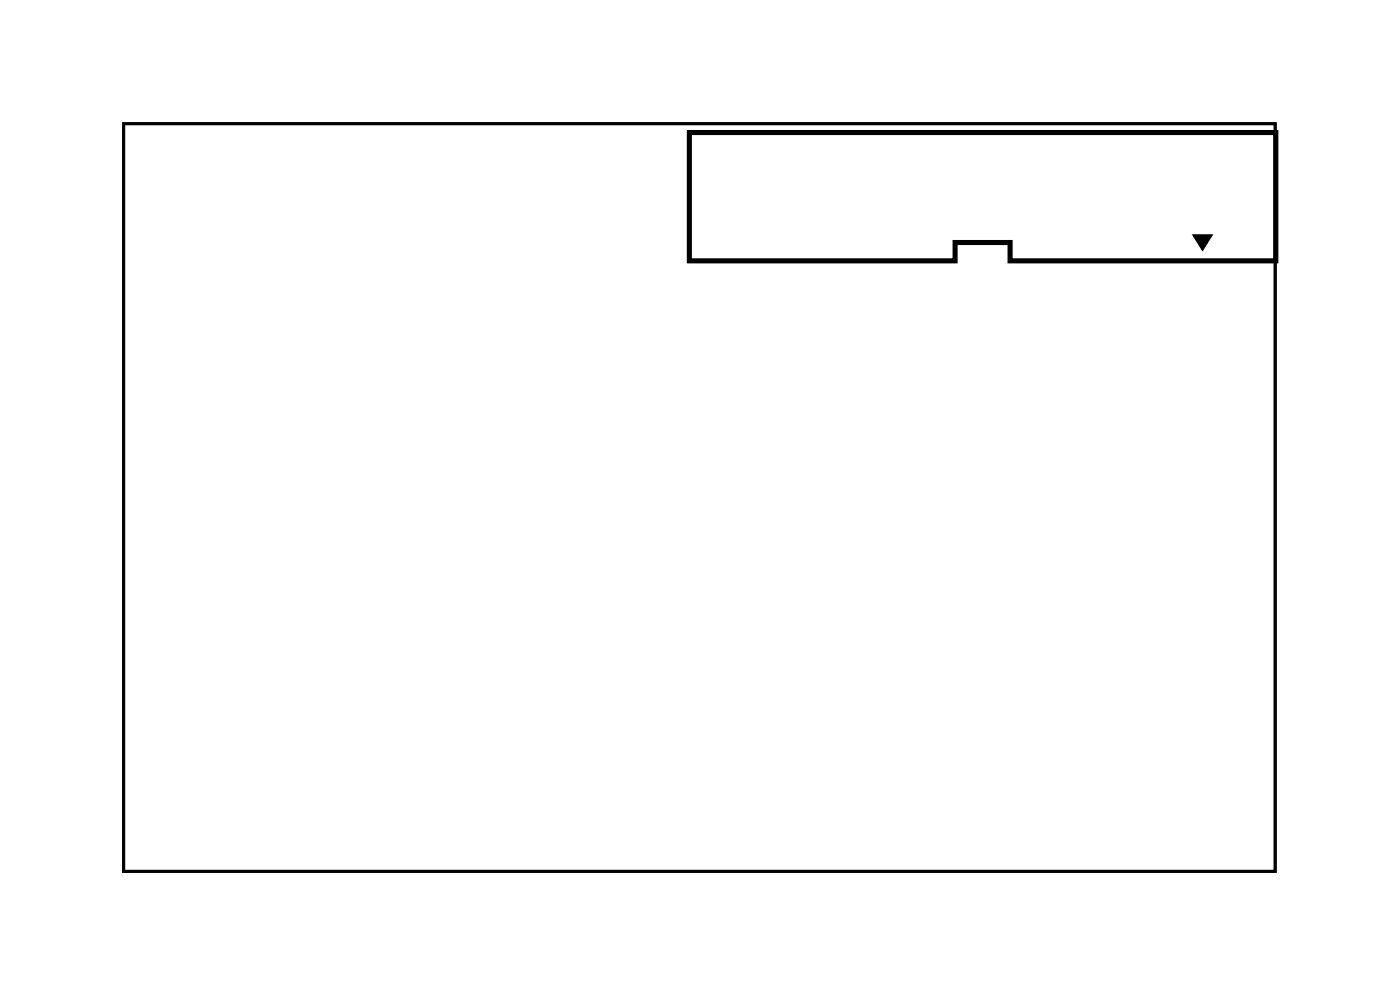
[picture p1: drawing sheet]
<svg xmlns="http://www.w3.org/2000/svg" width="97mm" height="69mm" viewBox="0 0 97 69" stroke-linecap="round" stroke-linejoin="round" font-family="sans-serif">
<path d="M8.6 8.6h79.8v51.8h-79.8z" fill="none" stroke="#000" stroke-width=".2"/>
<path d="M8.6 8.6h79.8v51.8h-79.8z" fill="none" stroke="#000" stroke-width=".07"/>
<path d="M47.8 9.2h40.6v8.9h-18.4v-1.3h-3.8v1.3h-18.4z" fill="none" stroke="#000" stroke-width=".35"/>
<path d="M82.7 16.3h1.3l-.7 1z" fill="#000"/>
<path d="M82.7 16.3h1.3l-.7 1z" fill="none" stroke="#000" stroke-width=".13"/>
<circle cx="68.7" cy="38" r=".7" fill="#fff"/>
<circle cx="68.7" cy="38" r=".7" fill="none" stroke="#fff" stroke-width=".76" stroke-linecap="butt"/>
<circle cx="68.7" cy="48.2" r=".7" fill="#fff"/>
<circle cx="68.7" cy="48.2" r=".7" fill="none" stroke="#fff" stroke-width=".76" stroke-linecap="butt"/>
<circle cx="59.5" cy="37.9" r=".7" fill="#fff"/>
<circle cx="59.5" cy="37.9" r=".7" fill="none" stroke="#fff" stroke-width=".76" stroke-linecap="butt"/>
<circle cx="59.5" cy="48.1" r=".7" fill="#fff"/>
<circle cx="59.5" cy="48.1" r=".7" fill="none" stroke="#fff" stroke-width=".76" stroke-linecap="butt"/>
<circle cx="59.5" cy="53.4" r=".6" fill="#fff"/>
<circle cx="59.5" cy="53.4" r=".6" fill="none" stroke="#fff" stroke-width=".65" stroke-linecap="butt"/>
<path d="M58.9 52.8h1.2v1.2h-1.2z" fill="#fff"/>
<path d="M58.9 52.8h1.2v1.2h-1.2z" fill="none" stroke="#fff" stroke-width=".65" stroke-linecap="butt"/>
<circle cx="59.5" cy="55.9" r=".6" fill="#fff"/>
<circle cx="59.5" cy="55.9" r=".6" fill="none" stroke="#fff" stroke-width=".65" stroke-linecap="butt"/>
<circle cx="68.5" cy="53.4" r=".6" fill="#fff"/>
<circle cx="68.5" cy="53.4" r=".6" fill="none" stroke="#fff" stroke-width=".65" stroke-linecap="butt"/>
<path d="M67.9 52.8h1.2v1.2h-1.2z" fill="#fff"/>
<path d="M67.9 52.8h1.2v1.2h-1.2z" fill="none" stroke="#fff" stroke-width=".65" stroke-linecap="butt"/>
<circle cx="68.5" cy="55.9" r=".6" fill="#fff"/>
<circle cx="68.5" cy="55.9" r=".6" fill="none" stroke="#fff" stroke-width=".65" stroke-linecap="butt"/>
<circle cx="31.2" cy="12.9" r=".74" fill="#fff"/>
<circle cx="31.2" cy="12.9" r=".74" fill="none" stroke="#fff" stroke-width=".76" stroke-linecap="butt"/>
<circle cx="28.6" cy="12.9" r=".74" fill="#fff"/>
<circle cx="28.6" cy="12.9" r=".74" fill="none" stroke="#fff" stroke-width=".76" stroke-linecap="butt"/>
<circle cx="26.1" cy="12.9" r=".74" fill="#fff"/>
<circle cx="26.1" cy="12.9" r=".74" fill="none" stroke="#fff" stroke-width=".76" stroke-linecap="butt"/>
<circle cx="23.5" cy="12.9" r=".74" fill="#fff"/>
<circle cx="23.5" cy="12.9" r=".74" fill="none" stroke="#fff" stroke-width=".76" stroke-linecap="butt"/>
<circle cx="21" cy="12.9" r=".74" fill="#fff"/>
<circle cx="21" cy="12.9" r=".74" fill="none" stroke="#fff" stroke-width=".76" stroke-linecap="butt"/>
<circle cx="18.5" cy="12.9" r=".74" fill="#fff"/>
<circle cx="18.5" cy="12.9" r=".74" fill="none" stroke="#fff" stroke-width=".76" stroke-linecap="butt"/>
<circle cx="15.9" cy="12.9" r=".74" fill="#fff"/>
<circle cx="15.9" cy="12.9" r=".74" fill="none" stroke="#fff" stroke-width=".76" stroke-linecap="butt"/>
<circle cx="13.4" cy="12.9" r=".74" fill="#fff"/>
<circle cx="13.4" cy="12.9" r=".74" fill="none" stroke="#fff" stroke-width=".76" stroke-linecap="butt"/>
<circle cx="78.2" cy="14.9" r=".64" fill="#fff"/>
<circle cx="78.2" cy="14.9" r=".64" fill="none" stroke="#fff" stroke-width=".76"/>
<circle cx="75.7" cy="14.9" r=".64" fill="#fff"/>
<circle cx="75.7" cy="14.9" r=".64" fill="none" stroke="#fff" stroke-width=".76"/>
<circle cx="73.2" cy="14.9" r=".64" fill="#fff"/>
<circle cx="73.2" cy="14.9" r=".64" fill="none" stroke="#fff" stroke-width=".76"/>
<circle cx="65.5" cy="14.9" r=".64" fill="#fff"/>
<circle cx="65.5" cy="14.9" r=".64" fill="none" stroke="#fff" stroke-width=".76"/>
<circle cx="63" cy="14.9" r=".64" fill="#fff"/>
<circle cx="63" cy="14.9" r=".64" fill="none" stroke="#fff" stroke-width=".76"/>
<circle cx="60.5" cy="14.9" r=".64" fill="#fff"/>
<circle cx="60.5" cy="14.9" r=".64" fill="none" stroke="#fff" stroke-width=".76"/>
<circle cx="70.6" cy="14.9" r=".64" fill="#fff"/>
<circle cx="70.6" cy="14.9" r=".64" fill="none" stroke="#fff" stroke-width=".76"/>
<circle cx="68.1" cy="14.9" r=".64" fill="#fff"/>
<circle cx="68.1" cy="14.9" r=".64" fill="none" stroke="#fff" stroke-width=".76"/>
<circle cx="55.4" cy="14.9" r=".64" fill="#fff"/>
<circle cx="55.4" cy="14.9" r=".64" fill="none" stroke="#fff" stroke-width=".76"/>
<circle cx="52.8" cy="14.9" r=".64" fill="#fff"/>
<circle cx="52.8" cy="14.9" r=".64" fill="none" stroke="#fff" stroke-width=".76"/>
<circle cx="57.9" cy="14.9" r=".64" fill="#fff"/>
<circle cx="57.9" cy="14.9" r=".64" fill="none" stroke="#fff" stroke-width=".76"/>
<circle cx="78.2" cy="12.4" r=".64" fill="#fff"/>
<circle cx="78.2" cy="12.4" r=".64" fill="none" stroke="#fff" stroke-width=".76"/>
<circle cx="75.7" cy="12.4" r=".64" fill="#fff"/>
<circle cx="75.7" cy="12.4" r=".64" fill="none" stroke="#fff" stroke-width=".76"/>
<circle cx="73.2" cy="12.4" r=".64" fill="#fff"/>
<circle cx="73.2" cy="12.4" r=".64" fill="none" stroke="#fff" stroke-width=".76"/>
<circle cx="65.5" cy="12.4" r=".64" fill="#fff"/>
<circle cx="65.5" cy="12.4" r=".64" fill="none" stroke="#fff" stroke-width=".76"/>
<circle cx="63" cy="12.4" r=".64" fill="#fff"/>
<circle cx="63" cy="12.4" r=".64" fill="none" stroke="#fff" stroke-width=".76"/>
<circle cx="60.5" cy="12.4" r=".64" fill="#fff"/>
<circle cx="60.5" cy="12.4" r=".64" fill="none" stroke="#fff" stroke-width=".76"/>
<circle cx="70.6" cy="12.4" r=".64" fill="#fff"/>
<circle cx="70.6" cy="12.4" r=".64" fill="none" stroke="#fff" stroke-width=".76"/>
<circle cx="68.1" cy="12.4" r=".64" fill="#fff"/>
<circle cx="68.1" cy="12.4" r=".64" fill="none" stroke="#fff" stroke-width=".76"/>
<circle cx="55.4" cy="12.4" r=".64" fill="#fff"/>
<circle cx="55.4" cy="12.4" r=".64" fill="none" stroke="#fff" stroke-width=".76"/>
<circle cx="52.8" cy="12.4" r=".64" fill="#fff"/>
<circle cx="52.8" cy="12.4" r=".64" fill="none" stroke="#fff" stroke-width=".76"/>
<circle cx="57.9" cy="12.4" r=".64" fill="#fff"/>
<circle cx="57.9" cy="12.4" r=".64" fill="none" stroke="#fff" stroke-width=".76"/>
<circle cx="83.3" cy="12.4" r=".64" fill="#fff"/>
<circle cx="83.3" cy="12.4" r=".64" fill="none" stroke="#fff" stroke-width=".76"/>
<circle cx="80.8" cy="12.4" r=".64" fill="#fff"/>
<circle cx="80.8" cy="12.4" r=".64" fill="none" stroke="#fff" stroke-width=".76"/>
<path d="M82.7 14.3h1.3v1.2h-1.3z" fill="#fff"/>
<path d="M82.7 14.3h1.3v1.2h-1.3z" fill="none" stroke="#fff" stroke-width=".76"/>
<circle cx="83.3" cy="14.9" r=".64" fill="#fff"/>
<circle cx="83.3" cy="14.9" r=".64" fill="none" stroke="#fff" stroke-width=".76"/>
<circle cx="80.8" cy="14.9" r=".64" fill="#fff"/>
<circle cx="80.8" cy="14.9" r=".64" fill="none" stroke="#fff" stroke-width=".76"/>
<circle cx="31.5" cy="35.4" r=".7" fill="#fff"/>
<circle cx="31.5" cy="35.4" r=".7" fill="none" stroke="#fff" stroke-width=".76" stroke-linecap="butt"/>
<circle cx="31.5" cy="47.4" r=".7" fill="#fff"/>
<circle cx="31.5" cy="47.4" r=".7" fill="none" stroke="#fff" stroke-width=".76" stroke-linecap="butt"/>
<circle cx="26.5" cy="37.7" r=".7" fill="#fff"/>
<circle cx="26.5" cy="37.7" r=".7" fill="none" stroke="#fff" stroke-width=".76" stroke-linecap="butt"/>
<circle cx="26.5" cy="47.6" r=".7" fill="#fff"/>
<circle cx="26.5" cy="47.6" r=".7" fill="none" stroke="#fff" stroke-width=".76" stroke-linecap="butt"/>
<circle cx="51.5" cy="38.2" r=".7" fill="#fff"/>
<circle cx="51.5" cy="38.2" r=".7" fill="none" stroke="#fff" stroke-width=".76" stroke-linecap="butt"/>
<circle cx="51.5" cy="44.9" r=".7" fill="#fff"/>
<circle cx="51.5" cy="44.9" r=".7" fill="none" stroke="#fff" stroke-width=".76" stroke-linecap="butt"/>
<circle cx="13.5" cy="19.9" r=".7" fill="#fff"/>
<circle cx="13.5" cy="19.9" r=".7" fill="none" stroke="#fff" stroke-width=".76" stroke-linecap="butt"/>
<circle cx="23.5" cy="19.9" r=".7" fill="#fff"/>
<circle cx="23.5" cy="19.9" r=".7" fill="none" stroke="#fff" stroke-width=".76" stroke-linecap="butt"/>
<circle cx="77.5" cy="40.4" r=".67" fill="#fff"/>
<circle cx="77.5" cy="40.4" r=".67" fill="none" stroke="#fff" stroke-width=".69" stroke-linecap="butt"/>
<circle cx="77.5" cy="46.9" r=".67" fill="#fff"/>
<circle cx="77.5" cy="46.9" r=".67" fill="none" stroke="#fff" stroke-width=".69" stroke-linecap="butt"/>
</svg>
